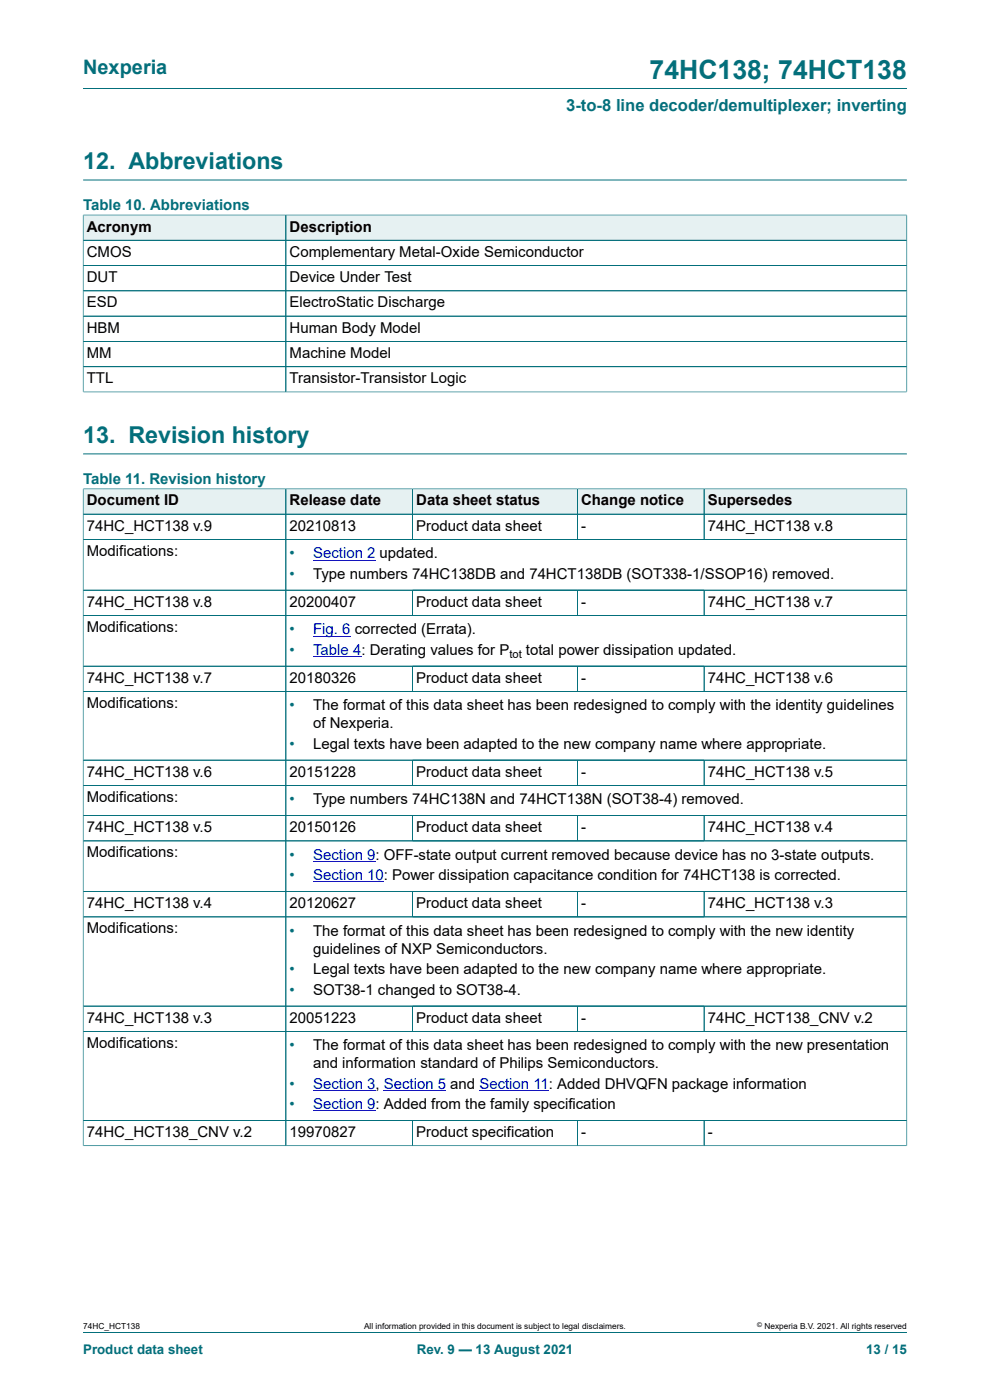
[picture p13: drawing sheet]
<svg xmlns="http://www.w3.org/2000/svg" width="210mm" height="297mm" viewBox="0 0 210 297" stroke-linecap="round" stroke-linejoin="round" font-family="sans-serif">
<defs><g id="words">
<text font-size="5.6" fill="#036f7b" x="137.8" y="16.8">74HC138; 74HCT138</text>
<g font-size="4.9" fill="#036f7b">
<text x="17.6" y="35.9">12. Abbreviations</text>
<text x="17.6" y="94">13. Revision history</text>
</g>
<text font-size="4.2" fill="#036f7b" x="17.6" y="15.6">Nexperia</text>
<text font-size="3.5" fill="#036f7b" x="120.1" y="23.7">3-to-8 line decoder/demultiplexer; inverting</text>
<g font-size="3.2" fill="#036f7b">
<text x="17.6" y="44.5">Table 10. Abbreviations</text>
<text x="17.6" y="102.6">Table 11. Revision history</text>
<text x="61.4" y="118.5">•</text>
<text x="61.4" y="122.8">•</text>
<text x="61.4" y="134.6">•</text>
<text x="61.4" y="138.9">•</text>
<text x="61.4" y="150.7">•</text>
<text x="61.4" y="158.9">•</text>
<text x="61.4" y="170.6">•</text>
<text x="61.4" y="182.4">•</text>
<text x="61.4" y="186.8">•</text>
<text x="61.4" y="198.6">•</text>
<text x="61.4" y="206.7">•</text>
<text x="61.4" y="211">•</text>
<text x="61.4" y="222.8">•</text>
<text x="61.4" y="231">•</text>
<text x="61.4" y="235.3">•</text>
</g>
<g font-size="3.2">
<text x="18.4" y="49.1">Acronym</text>
<text x="61.4" y="49.1">Description</text>
<text x="18.4" y="54.5">CMOS</text>
<text x="18.4" y="59.8">DUT</text>
<text x="61.4" y="54.5">Complementary Metal-Oxide Semiconductor</text>
<text x="61.4" y="59.8">Device Under Test</text>
<text x="18.4" y="65.2">ESD</text>
<text x="61.4" y="65.2">ElectroStatic Discharge</text>
<text x="18.4" y="70.6">HBM</text>
<text x="61.4" y="70.6">Human Body Model</text>
<text x="18.4" y="75.9">MM</text>
<text x="61.4" y="75.9">Machine Model</text>
<text x="18.4" y="81.3">TTL</text>
<text x="61.4" y="81.3">Transistor-Transistor Logic</text>
<text x="18.4" y="107.2">Document ID</text>
<text x="61.4" y="107.2">Release date</text>
<text x="88.3" y="107.2">Data sheet status</text>
<text x="123.2" y="107.2">Change notice</text>
<text x="150.1" y="107.2">Supersedes</text>
<text x="18.4" y="112.6">74HC_HCT138 v.9</text>
<text x="61.4" y="112.6">20210813</text>
<text x="88.3" y="112.6">Product data sheet</text>
<text x="123.2" y="112.6">-</text>
<text x="150.1" y="112.6">74HC_HCT138 v.8</text>
<text x="18.4" y="117.9">Modifications:</text>
<text x="66.4" y="122.8">Type numbers 74HC138DB and 74HCT138DB (SOT338-1/SSOP16) removed.</text>
<text x="18.4" y="128.7">74HC_HCT138 v.8</text>
<text x="61.4" y="128.7">20200407</text>
<text x="88.3" y="128.7">Product data sheet</text>
<text x="123.2" y="128.7">-</text>
<text x="150.1" y="128.7">74HC_HCT138 v.7</text>
<text x="18.4" y="134.1">Modifications:</text>
<text x="111.6" y="138.9">total power dissipation updated.</text>
<text x="18.4" y="144.8">74HC_HCT138 v.7</text>
<text x="61.4" y="144.8">20180326</text>
<text x="88.3" y="144.8">Product data sheet</text>
<text x="123.2" y="144.8">-</text>
<text x="150.1" y="144.8">74HC_HCT138 v.6</text>
<text x="18.4" y="150.2">Modifications:</text>
<text x="66.4" y="150.7">The format of this data sheet has been redesigned to comply with the identity guidelines</text>
<text x="66.4" y="154.5">of Nexperia.</text>
<text x="66.4" y="158.9">Legal texts have been adapted to the new company name where appropriate.</text>
<text x="18.4" y="164.8">74HC_HCT138 v.6</text>
<text x="61.4" y="164.8">20151228</text>
<text x="88.3" y="164.8">Product data sheet</text>
<text x="123.2" y="164.8">-</text>
<text x="150.1" y="164.8">74HC_HCT138 v.5</text>
<text x="18.4" y="170.1">Modifications:</text>
<text x="66.4" y="170.6">Type numbers 74HC138N and 74HCT138N (SOT38-4) removed.</text>
<text x="18.4" y="176.5">74HC_HCT138 v.5</text>
<text x="61.4" y="176.5">20150126</text>
<text x="88.3" y="176.5">Product data sheet</text>
<text x="123.2" y="176.5">-</text>
<text x="150.1" y="176.5">74HC_HCT138 v.4</text>
<text x="18.4" y="181.9">Modifications:</text>
<text x="18.4" y="192.7">74HC_HCT138 v.4</text>
<text x="61.4" y="192.7">20120627</text>
<text x="88.3" y="192.7">Product data sheet</text>
<text x="123.2" y="192.7">-</text>
<text x="150.1" y="192.7">74HC_HCT138 v.3</text>
<text x="18.4" y="198">Modifications:</text>
<text x="66.4" y="198.6">The format of this data sheet has been redesigned to comply with the new identity</text>
<text x="66.4" y="202.4">guidelines of NXP Semiconductors.</text>
<text x="66.4" y="206.7">Legal texts have been adapted to the new company name where appropriate.</text>
<text x="66.4" y="211">SOT38-1 changed to SOT38-4.</text>
<text x="18.4" y="216.9">74HC_HCT138 v.3</text>
<text x="61.4" y="216.9">20051223</text>
<text x="88.3" y="216.9">Product data sheet</text>
<text x="123.2" y="216.9">-</text>
<text x="150.1" y="216.9">74HC_HCT138_CNV v.2</text>
<text x="18.4" y="222.3">Modifications:</text>
<text x="66.4" y="222.8">The format of this data sheet has been redesigned to comply with the new presentation</text>
<text x="66.4" y="226.6">and information standard of Philips Semiconductors.</text>
<text x="18.4" y="241.2">74HC_HCT138_CNV v.2</text>
<text x="61.4" y="241.2">19970827</text>
<text x="88.3" y="241.2">Product specification</text>
<text x="123.2" y="241.2">-</text>
<text x="150.1" y="241.2">-</text>
</g>
<g font-size="3.2" fill="#00f">
<text x="66.4" y="118.5">Section 2 updated.</text>
<text x="66.4" y="134.6">Fig. 6 corrected (Errata).</text>
<text x="66.4" y="138.9">Table 4: Derating values for P</text>
<text x="66.4" y="182.4">Section 9: OFF-state output current removed because device has no 3-state outputs.</text>
<text x="66.4" y="186.8">Section 10: Power dissipation capacitance condition for 74HCT138 is corrected.</text>
<text x="66.4" y="231">Section 3, Section 5 and Section 11: Added DHVQFN package information</text>
<text x="66.4" y="235.3">Section 9: Added from the family specification</text>
</g>
<g font-size="2.8" fill="#036f7b">
<text x="17.6" y="287.2">Product data sheet</text>
<text x="88.4" y="287.2">Rev. 9 — 13 August 2021</text>
<text x="183.7" y="287.2">13 / 15</text>
</g>
<text font-size="2.4" x="108" y="139.6">tot</text>
<g font-size="1.8">
<text x="17.6" y="282">74HC_HCT138</text>
<text x="77.2" y="282">All information provided in this document is subject to legal disclaimers.</text>
<text x="162.2" y="282">Nexperia B.V. 2021. All rights reserved</text>
</g>
<text font-size="1.4" x="160.6" y="281.6">©</text>
</g></defs>
<path d="M17.6 18.8h174.8M17.6 38.2h174.8" fill="none" stroke="#036f7b" stroke-width=".21"/>
<path d="M17.7 45.7h42.9v5.2h-42.9z" fill="#e6f1f2"/>
<path d="M17.6 45.5v5.5h43v-5.4h-43" fill="none" stroke="#036f7b" stroke-width=".21"/>
<path d="M60.7 45.7h131.6v5.2h-131.6z" fill="#e6f1f2"/>
<path d="M17.6 56.3h174.8M17.6 51h174.8M17.6 45.7v37.5M17.7 45.6h174.7M60.6 45.6v37.5M192.4 45.5v37.7M17.6 61.7h174.8M17.6 67.1h174.8M17.6 72.4h174.8M17.6 77.8h174.8M17.6 83.1h174.8M17.6 96.3h174.8" fill="none" stroke="#036f7b" stroke-width=".21"/>
<path d="M17.7 103.8h42.9v5.2h-42.9z" fill="#e6f1f2"/>
<path d="M17.6 103.6v5.5h43v-5.4h-43" fill="none" stroke="#036f7b" stroke-width=".21"/>
<path d="M60.7 103.8h26.8v5.2h-26.8z" fill="#e6f1f2"/>
<path d="M60.6 103.7h26.9v5.4h-26.9z" fill="none" stroke="#036f7b" stroke-width=".21"/>
<path d="M87.6 103.8h34.8v5.2h-34.8z" fill="#e6f1f2"/>
<path d="M87.5 103.7h35v5.4h-35z" fill="none" stroke="#036f7b" stroke-width=".21"/>
<path d="M122.5 103.8h26.8v5.2h-26.8z" fill="#e6f1f2"/>
<path d="M122.5 103.7h26.9v5.4h-26.9z" fill="none" stroke="#036f7b" stroke-width=".21"/>
<path d="M149.4 103.8h42.9v5.2h-42.9z" fill="#e6f1f2"/>
<path d="M17.6 114.4h174.8M60.6 109.1v16.1M87.5 109.1v5.3M122.5 109.1v5.3M192.4 103.6v21.6h-174.8v-16.1h174.8M192.4 103.7h-43v10.7" fill="none" stroke="#036f7b" stroke-width=".21"/>
<path d="M66.4 118.8h11.5" fill="none" stroke="#00f" stroke-width=".21"/>
<path d="M77.9 118.8h1.8z" fill="#00f"/>
<g fill="none" stroke="#036f7b" stroke-width=".21">
<path d="M17.6 130.6h174.8M17.6 125.2h174.8v64h-174.8zM60.6 125.2v64M87.5 125.2v5.4M122.5 125.2v5.4M149.4 125.2v5.4M17.6 141.3h174.8M17.6 146.7h174.8M87.5 141.3v5.4M122.5 141.3v5.4M149.4 141.3v5.4M17.6 161.3h174.8"/>
<path d="M17.6 166.6h174.8M17.6 173h174.8M17.6 178.4h174.8M87.5 161.3v5.3M87.5 173v5.4M122.5 161.3v5.3M122.5 173v5.4M149.4 161.3v5.3M149.4 173v5.4"/>
</g>
<path d="M66.4 134.9h8M66.4 139.3h10.3M66.4 182.8h11.5" fill="none" stroke="#00f" stroke-width=".21"/>
<path d="M77.9 182.7l1.8 .1z" fill="#00f"/>
<path d="M66.4 187.1h15M66.4 231.3h11.5" fill="none" stroke="#00f" stroke-width=".21"/>
<path d="M17.6 194.5h174.8M17.6 189.2h174.8v48.5h-174.8zM60.6 189.2v48.5M87.5 189.2v5.3M122.5 189.2v5.3M149.4 189.2v5.3M17.6 213.4h174.8M17.6 218.8h174.8M87.5 213.4v5.4M122.5 213.4v5.4M149.4 213.4v5.4" fill="none" stroke="#036f7b" stroke-width=".21"/>
<path d="M77.9 231.3h1.8z" fill="#00f"/>
<path d="M81.4 231.3h11.5" fill="none" stroke="#00f" stroke-width=".21"/>
<path d="M92.9 231.3h1.7z" fill="#00f"/>
<path d="M66.4 235.6h11.5M101.7 231.3h14.7" fill="none" stroke="#00f" stroke-width=".21"/>
<path d="M77.9 235.6l1.8 .1z" fill="#00f"/>
<g fill="none" stroke="#036f7b" stroke-width=".21">
<path d="M17.6 103.8v139.3M17.7 103.7h174.6M17.7 109.1h174.6M60.6 103.8v139.3M87.5 103.8v10.6M122.5 103.8v10.6M149.4 103.8v10.6M192.3 114.4h-174.6M192.4 103.8v139.3M17.7 125.2h174.6M17.7 130.6h174.6M87.5 125.3v5.2"/>
<path d="M122.5 125.3v5.2M149.4 125.3v5.2M87.5 141.4v5.2M122.5 141.4v5.2M149.4 141.4v5.2M192.3 141.3h-174.6M192.3 146.7h-174.6M17.7 161.3h174.6M17.7 173h174.6M17.7 178.4h174.6M87.5 161.3v5.2M87.5 173.1v5.2"/>
<path d="M122.5 161.3v5.2M122.5 173.1v5.2M149.4 161.3v5.2M149.4 173.1v5.2M192.3 166.6h-174.6M87.5 189.2v5.3M122.5 189.2v5.3M149.4 189.2v5.3M192.3 189.2h-174.6M192.3 194.5h-174.6M17.7 213.4h174.6M17.7 218.8h174.6"/>
<path d="M87.5 213.5v5.2M122.5 213.5v5.2M149.4 213.5v5.2M17.6 237.7h174.8M87.5 237.7v5.4M122.5 237.7v5.4M149.4 237.7v5.4M17.6 243.1h174.8M17.6 282.6h174.8"/>
</g>
<use href="#words"/>
</svg>
